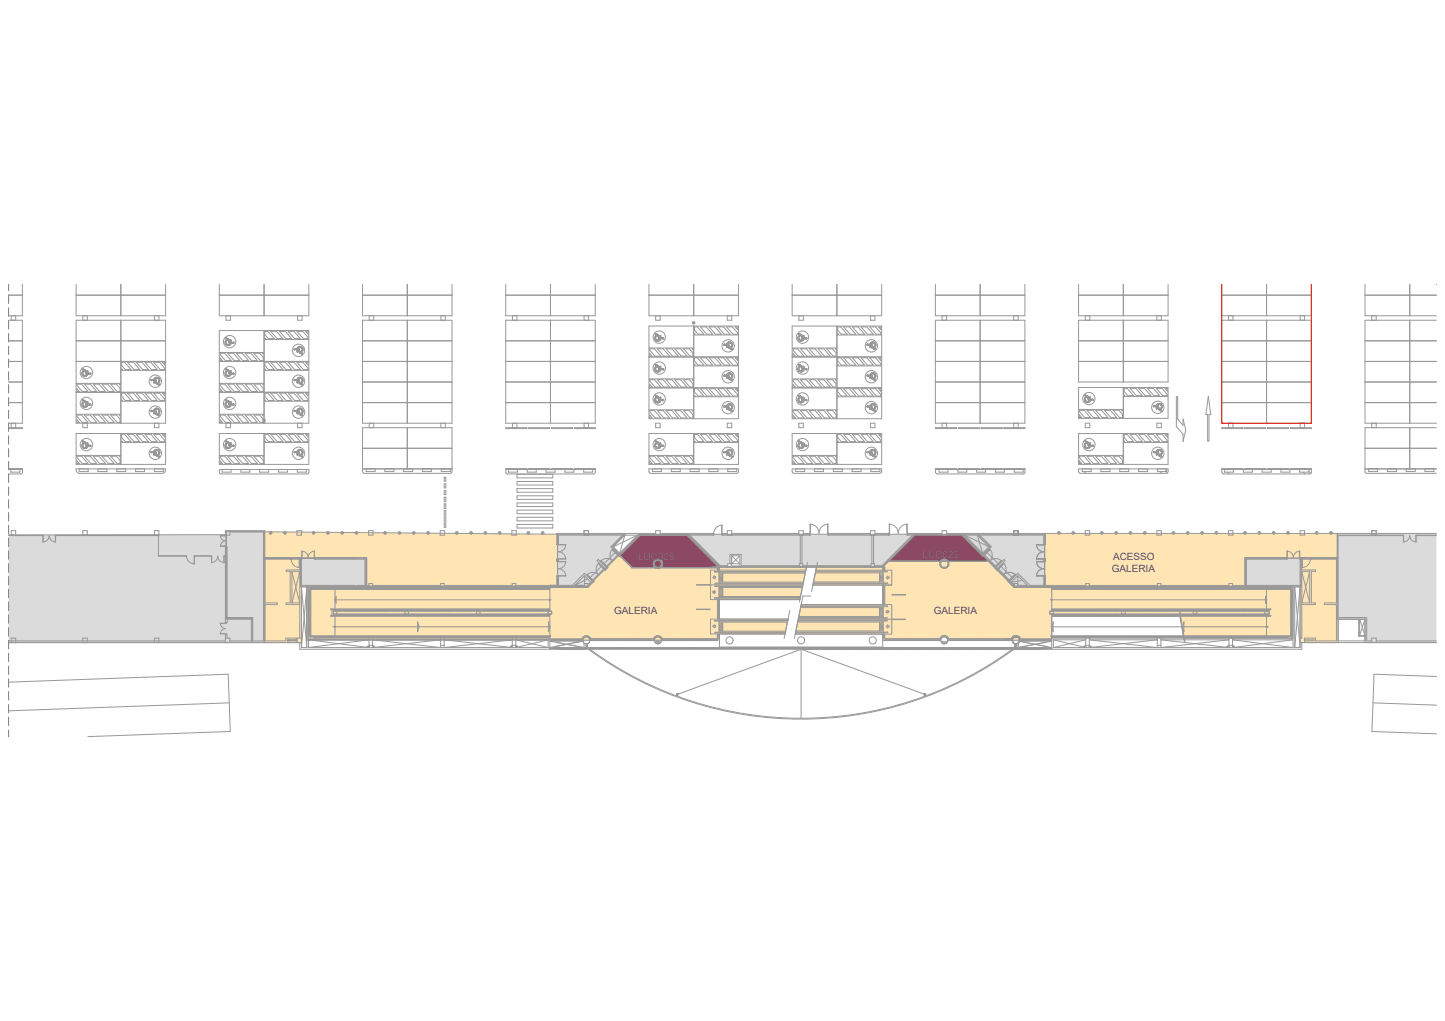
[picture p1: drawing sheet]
<svg xmlns="http://www.w3.org/2000/svg" width="841mm" height="594mm" viewBox="0 0 841 594" stroke-linecap="round" stroke-linejoin="round" font-family="sans-serif">
<defs><g id="words">
<g font-size="5.8" fill="#545454">
<text x="371" y="326">LUC028</text>
<text x="537" y="325">LUC022</text>
<text x="648" y="326">ACESSO</text>
<text x="647" y="333">GALERIA</text>
<text x="357" y="357">GALERIA</text>
<text x="543" y="357">GALERIA</text>
</g>
</g></defs>
<!-- layer: 0 -->
<g fill="#8c4963">
<path d="M360 323l12-12h28l19 19h-51z" fill-rule="evenodd"/>
<path d="M532 311l-15 16h31l2-1 1 1h25l-16-16h-9h-3z" fill-rule="evenodd"/>
</g>
<g fill="#ffe5b3">
<path d="M154 309l171 2v30h-112v-16h-59z" fill-rule="evenodd"/>
<path d="M179 341h163l18-18 8 7h101l-3 19h-47v11h40l-2 9h-38v3h-240z" fill-rule="evenodd"/>
<path d="M608 310h170v15h-53v16h-117z" fill-rule="evenodd"/>
<path d="M475 330h39l3-3h59l14 14h163v30h-64l-2-12h-75v14h-60a2.6 2.6 0 0 0-3-3 2.6 2.6 0 0 0-2 3h-33v-4h-51l3-17h48v-12h-41z" fill-rule="evenodd"/>
<path d="M154 325h21v49h-21z" fill-rule="evenodd"/>
<path d="M757 325h21l1 49h-22z" fill-rule="evenodd"/>
</g>
<!-- layer: LAYOUT_REA DE DEPSITOS -->
<g fill="#dbdbdb">
<path d="M5 311v63h142v-14h-15v-49zM778 310v50h16v14h42v-64z" fill-rule="evenodd"/>
<path d="M725 325h32v16h-32zM560 311h48v30h-18zM466 311h66l-18 19h-48zM400 311h66v19h-35v-7h-6v5h-1v2h-5zM325 311h39l-8 7 5 5-19 18h-17zM132 309h22v65h-7v-14h-15zM175 325v16h38v-17z" fill-rule="evenodd"/>
</g>
<!-- layer: KP-ARQ-VST 1 -->
<g fill="none" stroke="#989898" stroke-width=".58">
<path d="M5 172h8M13 165v19h-8M44 165v19h52v-19M44 172h52M70 165v19M128 165v19h52v-19M128 172h52M154 165v19M211 165v19h52v-19M211 172h52M237 165v19M294 165v19h52v-19"/>
<path d="M294 172h52M320 165v19M378 165v19h52v-19M378 172h52M404 165v19M461 165v19h52v-19M461 172h52M487 165v19M544 165v19h52v-19M544 172h52M570 165v19M628 165v19h52v-19"/>
<path d="M628 172h52M654 165v19M711 165v19h52v-19M711 172h52M737 165v19M794 165v19h42M794 172h42M820 165v19M5 198h8M5 186h8v60h-8M7 184v2M9 184v2"/>
<path d="M44 198h52M44 186h52v60h-52zM48 184v2M51 184v2M70 186v60M90 184v2M92 184v2M128 192h52v54h-52zM131 197h.1M132 197h.1M132 199l-1 1M132 184v2h2v-2"/>
<path d="M132 200h-1h1M132 199h-1M132 197h-1l2 1M132 197h1M132 200h-1M132 197h-1M132 198a1.8 1.8 0 0 0 0 3 1.8 1.8 0 0 0 2-1M132 198h.1M132 198h-1M132 198l-1 1M132 198a1.3 1.3 0 0 0 0 2 1.3 1.3 0 0 0 2 0M133 197h-1"/>
<path d="M133 197l-1 1M133 198l1 2M133 197v1M133 199h1h-1M133 198h.1M133 198l1 1v-1h1M133 198v1M134 198l-1 1M134 198h.1M134 200l1-1v1M135 198v1v1h-1M135 198l-1 1"/>
<path d="M135 198l-2 2 2-1M135 199l-1 1M135 199h.1M136 200v-1v1M136 199h.1M136 199h-1M136 199v1M154 198h26M154 192v54M154 193h2l4 4h-4l-2-2zM154 197h1zM158 193h3l4 4h-4z"/>
<path d="M163 193h3l4 4h-4zM168 193h3l4 4h-4zM173 193h3l3 3v1h-2zM173 184v2h3v-2M178 193h1v1zM211 198h52M211 186h52v60h-52zM215 184v2M218 184v2M237 186v60M257 184v2M259 184v2"/>
<path d="M294 198h52M294 186h52v60h-52zM298 184v2M301 184v2M320 186v60M340 184v2M343 184v2M378 190h52v54h-52zM381 197h1h-1M381 196l1-1-1 1M381 194h.1M381 194l2 1"/>
<path d="M382 194h-1M382 184v2h2v-2M382 197l-1 1M382 196l-1 1M382 194l1 1M382 198h.1M382 194v1M382 194v1v-1M382 195l-1 2M382 195h.1M382 195a1.4 1.4 0 0 0-1 1 1.4 1.4 0 0 0 1 2 1.8 1.8 0 0 0 2 0M382 195a1.3 1.3 0 0 0 0 2 1.3 1.3 0 0 0 2 1"/>
<path d="M383 194l-1 1M383 198h-1M383 195h-1h1M383 195v2M383 195h.1M383 195v1M383 195l1 2v-2h1M383 197h1M383 195v1v-1M384 196h-1M384 196l-1 1M384 198h-1"/>
<path d="M384 198h.1M384 195v1M385 195l-1 1M385 195v1v1M385 196l-2 1M385 196l-1 1M385 197h-1M385 197h.1M386 197h.1M386 196v1M386 196l-1 1M404 188h.1"/>
<path d="M404 195h26M404 190v54M404 190h2l4 4h-4l-2-2zM404 194h1zM408 190h3l4 4h-4zM413 190h3l4 4h-4zM418 190h3l4 4h-3zM423 190h3l3 4h-2zM423 200a1.8 1.8 0 0 1 3-1 1.8 1.8 0 0 1 0 3M423 200h1M423 184v2h3v-2M424 199l-1 1"/>
<path d="M424 200a1.3 1.3 0 0 1 2 0 1.3 1.3 0 0 1-1 2M424 199v1M425 199l-1 1M425 199v1v-1M426 199l-1 1M426 199l-1 1 1-1M426 200h.1M428 190h1v2zM461 190h52v54h-52zM465 194h.1M465 194l1 1M465 197h-1"/>
<path d="M465 197h.1M465 184v2h3v-2M465 197v1M465 196l-1 1M465 194l2 1M465 197v1v-1M465 195a1.8 1.8 0 0 0 0 3 1.8 1.8 0 0 0 3 0M465 195h1M465 195v1M465 198h.1M465 194v1M465 195l-1 1"/>
<path d="M466 195l-2 2M466 198h-1M466 194l-1 1M466 195h.1M466 195a1.3 1.3 0 0 0-1 2 1.3 1.3 0 0 0 2 1h1M466 194l-1 1 1-1M466 195l1 2h2h-1M466 198h.1M466 196h1M467 198h-1M467 195h-1M467 195v1"/>
<path d="M467 195l-1 1M467 196v1M467 196l1-1v1M468 198h-1M468 196h-1l1-1-1 1M468 196l-1 1 1-1M468 196l-1 1M468 196v1M468 197h1h-1M468 197h-1M468 197h.1M469 197h.1"/>
<path d="M469 196v1M470 197h-1M487 190v54M487 195h26M488 190h1l4 4h-3l-2-2zM488 194h.1M491 190h3l4 4h-3zM496 190h3l4 4h-3zM501 190h4l3 4h-3zM506 190h4l3 4h-3zM507 184v2h2v-2M507 199a1.8 1.8 0 0 1 2 1 1.8 1.8 0 0 1 0 2h-1a1.3 1.3 0 0 0 1-2 1.3 1.3 0 0 0-2 0h-1z"/>
<path d="M507 199l-1 1M508 199l-1 1M508 199v1M509 199l-1 1M509 199l-1 1 1-1M509 199v1M509 200h.1M510 200h-1M511 190h2v2zM544 198h52M544 186h52v60h-52zM548 184v2"/>
<path d="M551 184v2M570 186v60M590 184v2M593 184v2M628 198h52M628 186h52v36h-52zM632 184v2M634 184v2M654 186v36M673 184v2M676 184v2M711 198h52"/>
<path d="M711 186h52v60h-52zM715 184v2M718 184v2M737 186v60M757 184v2M759 184v2M794 198h42M798 184v2M801 184v2M820 186v60M836 186h-42v60h42M5 210h8"/>
<path d="M44 210h52M48 215h.1M48 215l1 1M48 217v1v-1M48 218h.1M48 217h.1M48 215h2M49 216h-1M49 218h-1M49 215h-1M49 216l-1 1M49 218l-1 1"/>
<path d="M49 216h.1M49 216a1.4 1.4 0 0 0-1 1 1.4 1.4 0 0 0 0 2 1.8 1.8 0 0 0 3-1M49 216a1.3 1.3 0 0 0-1 2 1.3 1.3 0 0 0 2 0h1M49 218v1v-1M49 215h.1M49 215v1M49 216l1 1M50 215l-1 1 1-1M50 218l-1 1M50 215v1M50 215l-1 1M50 216v1"/>
<path d="M50 217v1M50 216h.1M50 217h.1M50 217l1-1v1M50 218l-1 1 1-1M51 218l-1 1M51 216h.1M51 216l-1 2M51 217l-1 1M51 217h1M51 217v1M52 217l-1 1"/>
<path d="M52 217v1h-2M52 217l-1 1 1-1M52 217h.1M53 217l-1 1 1-1M53 217l-1 1M53 217v1M70 215h26M71 215h.1M71 211h2l3 4h-3l-2-2zM74 211h4l3 4h-3zM79 211h4l3 4h-3zM84 211h4l3 4h-3z"/>
<path d="M89 211h4l3 3v1h-3zM90 220h.1M91 220h-1M91 219l-1 1M91 219v1M92 220h-1M92 220h.1M95 211h1v1zM128 210h52M128 205h26M128 206h3l4 4h-4l-3-4zM128 208l1 2h-1z"/>
<path d="M131 217l1-1-1 1M131 215h.1M131 215l2 1M132 200v1M132 217l-1 1M132 215h-1M132 215h.1M132 218h-1M132 216h-1M132 215h1M132 218h.1M132 218v1"/>
<path d="M132 218v1v-1M132 216l-1 1M132 216a1.3 1.3 0 0 0 0 2 1.3 1.3 0 0 0 2 0M132 216a1.4 1.4 0 0 0-1 1 1.4 1.4 0 0 0 1 2 1.8 1.8 0 0 0 2-1M133 206h3l4 4h-4zM133 200l-1 1M133 201l1-1-1 1M133 215h-1M133 215l-1 1 1-1M133 216l1 2M133 215v1M133 216h.1"/>
<path d="M133 216l1 1M133 218l-1 1M133 216v1M134 216l-1 1M134 218h1M134 217h-1h1M134 217l-1 1M134 218l-1 1M134 216h1M134 216v1M134 200l-1 1M134 216h.1"/>
<path d="M134 200v1M135 216v1M135 216l-1 1M135 216l-2 2M135 217l-1 1M135 217h.1M135 217v1M136 217l-1 1M136 217v1M138 206h3l4 4h-4zM143 206h3l4 4h-4zM148 206h3l2 2v2h-2z"/>
<path d="M153 206h.1M154 215h26M154 215h1zM154 211h2l4 4h-4l-2-2zM158 211h3l4 4h-4zM163 211h3l4 4h-4zM168 211h3l4 4h-4zM172 203h-1M172 203h.1M172 203v1M172 203h1v2M173 203h-1h1"/>
<path d="M173 211h3l3 3v1h-2zM173 205l1-2v2M173 202a1.8 1.8 0 0 1 3 0 1.8 1.8 0 0 1 0 3M173 202h1a1.3 1.3 0 0 1 2 1 1.3 1.3 0 0 1-1 2h1M173 203h-1M173 220a1.8 1.8 0 0 1 3 0 1.8 1.8 0 0 1 0 3h-1a1.3 1.3 0 0 0 1-2 1.3 1.3 0 0 0-2-1h-1zM173 203h.1M173 204v1M174 202h-1M174 203l-1 1M174 203h.1M174 203h-2"/>
<path d="M174 220h-1M174 203l1 2M174 205h.1M174 203v1v-1M174 204h.1M174 205l2 1M174 204v1M175 204l-1 1M175 219l-2 1h1M175 205h-1M175 205l1 1M175 202h-1"/>
<path d="M175 220h-1M175 205h.1M175 202h.1M175 220h.1M175 205v1M176 205l-1 1M176 202h-1M176 202h-1h1M176 203v-1v1M176 206h.1M176 202v1M176 204v1"/>
<path d="M176 203h.1M176 204l-1 1M176 203v1M176 203l-1 2M178 211h1v1zM211 210h52M294 210h52M378 208h52M378 202h26M378 206l2 1h-2zM378 203h3l4 4h-4l-3-3zM381 212h.1"/>
<path d="M381 212l2 1M382 215h-1M382 215h-1h1M382 214l-1 1M382 216h.1M382 213h.1M382 212h-1M382 212l1 1M382 215l-1 1M382 215v1M382 213l-1 1M382 212v1"/>
<path d="M382 213l-1 2M382 213a1.4 1.4 0 0 0-1 1 1.4 1.4 0 0 0 1 2 1.8 1.8 0 0 0 2 0M382 213a1.3 1.3 0 0 0 0 2 1.3 1.3 0 0 0 2 1M383 203h3l4 4h-4zM383 212l-1 1M383 213h.1M383 216h-1M383 213h-1M383 213l1 2M383 213l1 1M383 213v1M383 216h.1"/>
<path d="M384 214h-1M384 214l-1 1 1-1M384 216h-1M384 213h1v1M384 213v1M384 215h1M384 213h.1M385 213l-1 1M385 214v1h-1M385 214h-1M385 214l-2 1 1-1M385 214l-1 1"/>
<path d="M385 215h.1M386 214l-1 1M386 215h.1M388 203h3l4 4h-4zM393 203h3l4 4h-4zM398 203h3l2 2v2h-1zM403 203h.1M404 213h26M404 208h2l4 4h-4l-2-2zM404 212h1zM408 208h3l4 4h-4zM413 208h3l4 4h-4z"/>
<path d="M418 208h3l4 4h-3zM422 200l-1 1M422 218l-1 1M422 218l-1 1 1-1M422 201h.1M422 219h.1M422 218v1M422 218h2M422 219h1v1M423 200l-1 1M423 218l-1 1M423 208h3l3 4h-2z"/>
<path d="M423 220h.1M423 202l1-1v1M423 218a1.8 1.8 0 0 1 3-1 1.8 1.8 0 0 1 0 3h-1M423 218h1a1.3 1.3 0 0 1 2 0 1.3 1.3 0 0 1-1 2M423 200v1v-1M423 218v1M423 219v1M423 202h.1M423 201v1M424 218l-1 1M424 219l-1 1M424 219v1"/>
<path d="M424 200l-1 1M424 218h.1M424 200l1 2M424 200h-2l1 1v1M424 220v-1v1M424 217l-1 1M424 200l-1 2M424 218v1M424 218l1 2M424 202v1M424 201h.1M424 219h.1"/>
<path d="M424 201v1M424 203h2M424 202h.1M425 220h-1M425 217l-1 1M425 202h-1M425 202l-1 1M425 202l1 1M425 218l1-1-1 1M425 202v1M425 202h1M425 202h.1"/>
<path d="M425 217h.1M426 203h-1M426 203h-1h1M426 203h.1M426 217l-1 1M426 217v1M426 220h.1M426 218h.1M426 201v1M426 200v1M426 218v1M426 219l-1 1"/>
<path d="M426 201l-1 1M426 201h.1M428 208h1v2zM461 208h52M461 202h26M462 203h2l4 4h-3l-3-3zM462 206l1 1h-1zM465 215v1M465 212h.1M465 212l1 1M465 215h.1M465 214l-1 1"/>
<path d="M465 213h.1M465 212l2 1M465 216h1h-1M465 213l1-1-1 1M465 213l-1 1M465 216h.1M466 212l-1 1M466 213l-2 2 1-1M466 213h.1M466 213a1.4 1.4 0 0 0-2 1 1.4 1.4 0 0 0 1 2 1.8 1.8 0 0 0 3 0M466 213a1.3 1.3 0 0 0-1 2 1.3 1.3 0 0 0 2 1h1M466 203h3l4 4h-3z"/>
<path d="M466 212v1M466 216h.1M466 213l1 2M466 214l1-1-1 1M467 216h-1M467 213h.1M467 213h-1M467 213v2v-2M467 215h.1M467 214h-1M467 215h1M467 214h.1"/>
<path d="M467 214v1M467 213h1M468 216h-1M468 213h-1M468 213l-1 1M468 215h1h-1M468 214l1 1h-1M468 213v1M468 214h-1M468 214l-1 1M468 215h.1M469 215h.1"/>
<path d="M469 215h1h-1M469 214l-1 1M470 214l-1 1M471 203h3l4 4h-3zM476 203h3l4 4h-3zM481 203h4l2 2v2h-2zM486 203h1zM487 213h26M488 208h1l4 4h-3l-2-2zM488 212h.1M491 208h3l4 4h-3zM496 208h3l4 4h-3z"/>
<path d="M501 208h4l3 4h-3zM505 218h.1M505 218v1M505 200v1M505 219h.1M505 201h.1M506 218v1M506 200v1M506 219v1M506 218h1M506 201h.1M506 200h1"/>
<path d="M506 218l-1 1M506 200l-1 1M506 208h4l3 4h-3zM506 220h1M506 202h1M506 201v1M506 202l1-1-1 1M506 218a1.8 1.8 0 0 1 3-1 1.8 1.8 0 0 1 0 3M506 218h1a1.3 1.3 0 0 1 2 0 1.3 1.3 0 0 1-1 2h1M507 218l-1 1M507 200l-1 1M507 220h-1h1"/>
<path d="M507 219l-1 1M507 202h-1h1M507 201v1M507 201l1 1M507 219v1M507 219l1 2M507 219h1l-1 1M507 218h.1M507 200h.1M507 217l-1 1M507 218v1M507 200v1"/>
<path d="M507 200l1 2M507 218l1 2M508 202v1M508 201h-1M508 219h-1M508 203h1M508 201l-1 1M508 219l-1 1M508 217l-1 1M508 220h-1M508 202h-1M508 217h1h-1"/>
<path d="M508 202h.1M508 220v1M508 202l2 1h-1M509 202h.1M509 202l-1 1M509 203h.1M509 203h-1h1M509 218v-1v1M509 217l-1 1M509 217v1M509 200h1l-1 1M509 220h.1"/>
<path d="M509 218h1M510 203h.1M510 218h-1M510 219l-1 1M510 218l-1 1M510 201l-1 1M510 200l-1 1M510 201h-1M511 208h2v2zM544 210h52M628 210h52M711 210h52"/>
<path d="M794 210h42M5 222h8M5 234h8M44 228h52M44 223h26M45 226l1 2h-1zM45 224h2l4 4h-3l-3-4zM48 236h.1M48 233h.1M48 233l1 1M48 235v1M48 235h.1"/>
<path d="M48 234h.1M48 233h2M48 237l1-1v1M48 233h1M49 233h-1M49 236h-1M49 234l-1 1M49 236l-1 1M49 234h.1M49 234a1.4 1.4 0 0 0-1 1 1.4 1.4 0 0 0 0 2 1.8 1.8 0 0 0 3-1M49 234a1.3 1.3 0 0 0-1 2 1.3 1.3 0 0 0 2 0h1M49 234l1-1-1 1"/>
<path d="M49 224h4l3 4h-3zM49 233h.1M49 236v1M49 234l1 1M50 234h.1M50 236l-1 1M50 233h.1M50 233l-1 1M50 233v1M50 233v2M50 235v1M50 234v1v-1"/>
<path d="M50 235h.1M50 235h1M51 235h.1M51 236l-2 1M51 234h.1M51 234v1M51 236l-1 1M51 234l-1 2M51 235l-1 1M51 235h1M51 235v1M52 235l-1 1"/>
<path d="M52 235v1h-2M52 235h.1M52 236l1-1-1 1M53 235l-1 1M54 224h4l3 4h-3zM59 224h4l3 4h-3zM64 224h4l2 2v2h-2zM69 224h1zM70 233h26M71 233h.1M71 229h2l3 4h-3l-2-2zM74 229h4l3 4h-3z"/>
<path d="M79 229h4l3 4h-3zM84 229h4l3 4h-3zM88 221h.1M88 239h.1M89 239h-1h1M89 221h-1M89 239h-1M89 239h.1M89 221h.1M89 239h2M89 221l1 2M89 221h1"/>
<path d="M89 239h1v2M89 239h1h-1M89 221l-1 1M89 229h4l3 3v1h-3zM90 223h.1M90 240l1-1-1 1M90 221h-1M90 238a1.8 1.8 0 0 1 2 0 1.8 1.8 0 0 1 0 3M90 220a1.8 1.8 0 0 1 2 0 1.8 1.8 0 0 1 0 3M90 220a1.3 1.3 0 0 1 2 1 1.3 1.3 0 0 1 0 2M90 238h.1M90 240v1"/>
<path d="M90 240h.1M90 222v1M90 222h.1M90 221v2M90 221v1M90 239v1M90 240l1 1M90 222l1 1M90 238a1.3 1.3 0 0 1 2 1 1.3 1.3 0 0 1 0 1M90 221h1M91 238h-1M91 221l-1 1"/>
<path d="M91 223v-1v1M91 239l-1 1M91 221h-1M91 239v2M91 221v2M91 223h.1M91 221l-1 1h1M91 223l1 1M91 240h.1M91 222h.1M91 222v1M91 237l-1 1"/>
<path d="M91 220h1M91 223h2M92 237l-1 1M92 223h-1M92 223h.1M92 238h-1M92 223v1v-1M92 238h.1M92 223v1M93 238h-1M93 220h-1M93 223l-1 1"/>
<path d="M93 223h-1M93 220l-1 1M93 238l-1 1M93 224h.1M93 224h-1M93 239h-1M93 221h-1M93 221h.1M93 239h.1M93 222l-1 1M93 221l-1 1M93 240l-1 1"/>
<path d="M93 239l-1 1M93 221l-1 2M95 229h1v1zM128 228h52M128 223h26M128 224h3l4 4h-4l-3-4zM128 226l1 2h-1zM131 233h.1M131 233l2 1M132 236v1M132 235l-1 1M132 233h-1"/>
<path d="M132 236h-1M132 235h-1M132 233h1M132 234h-1M132 234l-1 1M132 233h1h-1M132 233h.1M132 234h.1M132 234a1.3 1.3 0 0 0 0 2 1.3 1.3 0 0 0 2 0M132 234a1.4 1.4 0 0 0-1 1 1.4 1.4 0 0 0 1 2 1.8 1.8 0 0 0 2-1M133 224h3l4 4h-4zM133 236l-1 1"/>
<path d="M133 237l1-1-1 1M133 234h.1M133 234v1M133 233l-1 1M133 233v1M133 233h.1M133 233l1 2v-1h1M133 235l1 1M134 234l-1 1M134 235h-1M134 236l1-1v1M134 236l-1 1"/>
<path d="M134 236v1M134 234h.1M135 234v1v1h-1M135 234l-1 1M135 234l-2 2 2-1M135 235l-1 1M135 235h.1M136 235h.1M136 235h-1M136 235v1M138 224h3l4 4h-4zM143 224h3l4 4h-4z"/>
<path d="M148 224h3l2 2v2h-2zM153 224h.1M154 233h26M154 233h1zM154 229h2l4 4h-4l-2-2zM158 229h3l4 4h-4zM163 229h3l4 4h-4zM168 229h3l4 4h-4zM172 239h-1M172 221h-1M172 239h.1M172 221h.1"/>
<path d="M172 221h1h-1M172 221h1v2M172 239h1v2M172 221h2M172 221v1M173 239h-1M173 229h3l3 3v1h-2zM173 223h.1M173 238a1.8 1.8 0 0 1 3 0 1.8 1.8 0 0 1 0 3M173 238h1a1.3 1.3 0 0 1 2 1 1.3 1.3 0 0 1-1 1l1 1M173 221h-1M173 239h.1"/>
<path d="M173 240v1M173 240h.1M173 222v1M173 222h.1M174 239l-1 1M174 221l-1 1M174 240l-1 1M174 222l-1 1M174 240v1M174 222v1M174 238h-1M174 239l1 2"/>
<path d="M174 239h-2M174 221h.1M174 221v1M174 221l1 2M174 223h.1M174 239v1M174 223l2 1M174 222h.1M174 238l1-1-1 1M174 237l-1 1M175 223h-1M175 223h1"/>
<path d="M175 220h1h-1M175 223h.1M175 238h1h-1M175 238h-1M175 238h.1M175 223v1M176 223l-1 1M176 238v1M176 238h-1M176 223h.1M176 223v1M176 220h-1"/>
<path d="M176 224h.1M176 220v1M176 221h.1M176 239h.1M176 240l-1 1M176 222l-1 1M176 221v1M176 239v1M176 221l-1 2M176 239l-1 2M178 229h1v1zM211 222h52"/>
<path d="M211 234h52M294 222h52M294 234h52M378 238h26M378 226h52M378 220h26M378 239h3l4 4h-4l-3-3zM378 224l2 1h-2zM378 221h3l4 4h-4l-3-3zM381 232l1-1-1 1M381 230h.1M381 234l1-1-1 1"/>
<path d="M381 230l2 1M382 232l-1 1M382 233h-1M382 230h-1M382 230l1 1M382 234h.1M382 230h.1M382 230v1v-1M382 231l-1 1M382 231h.1M382 231a1.4 1.4 0 0 0-1 1 1.4 1.4 0 0 0 1 2 1.8 1.8 0 0 0 2-1M382 231a1.3 1.3 0 0 0 0 2 1.3 1.3 0 0 0 2 0"/>
<path d="M383 239h3l4 4h-4zM383 221h3l4 4h-4zM383 230l-1 1M383 234h-1M383 231v2M383 231h-1M383 231h.1M383 231l1 1M383 233h1M383 231v1v-1M384 232h-1M384 232h-1h1"/>
<path d="M384 232l-1 1M384 233l-1 1M384 232h.1M384 233v1M384 231v1M385 231l-1 1M385 231h-1v1M385 232l-2 1M385 232l-1 1M385 231v1v1M385 233h-1M385 233h.1"/>
<path d="M386 232v1M386 232l-1 1M386 233h.1M388 239h3l4 4h-4zM388 221h3l4 4h-4zM393 239h3l4 4h-4zM393 221h3l4 4h-4zM398 239h3l2 2v2h-1zM398 221h3l2 2v2h-1zM403 239h.1M403 221h.1M404 231h26"/>
<path d="M404 226h2l4 4h-4l-2-2zM404 230h1zM408 226h3l4 4h-4zM413 226h3l4 4h-4zM418 226h3l4 4h-3zM422 236h-1M422 236l-1 1M422 236l-1 1 1-1M422 237h.1M422 236h.1M422 237h1v1M423 236l-1 1"/>
<path d="M423 226h3l3 4h-2zM423 237l1-1-1 2M423 236a1.8 1.8 0 0 1 3-1 1.8 1.8 0 0 1 0 3M423 236h1M423 236v1M423 238h.1M423 237v1M424 236l-1 1M424 237l-1 1M424 237v1M424 235l-1 1M424 236a1.3 1.3 0 0 1 2 0 1.3 1.3 0 0 1-1 2"/>
<path d="M424 238v-1v1M424 236h-2v1M424 236l1 2M424 238l2 1M424 220v1M424 236v1M424 237h.1M424 221h2M424 238h.1M425 238h-1M425 238h.1M425 220l1 1"/>
<path d="M425 220l-1 1M425 238l1 1M425 235l-1 1M425 238l-1 1M425 235h-1M425 238v1M425 221h1h-1M425 220v1M425 238h1M425 235h.1M426 239h-1M426 235l-1 1 1-1"/>
<path d="M426 236h.1M426 221h-1M426 235l-1 1M426 239h.1M426 221h.1M426 237v1M426 236v1M426 237l-1 1M428 226h1v2zM461 238h26M461 226h52M461 220h26"/>
<path d="M462 239h2l4 4h-3l-3-3zM462 221h2l4 4h-3l-3-3zM462 224l1 1h-1zM465 230h.1M465 230l1 1M465 232l-1 1M465 233h.1M465 230l2 1M465 233v1M465 231v1M465 234h.1M465 231l-1 1"/>
<path d="M466 231l-2 1M466 234h-1M466 230l-1 1M466 231h.1M466 231a1.4 1.4 0 0 0-2 1 1.4 1.4 0 0 0 1 2 1.8 1.8 0 0 0 3-1M466 231a1.3 1.3 0 0 0-1 2 1.3 1.3 0 0 0 2 0h1M466 230l-1 1 1-1M466 239h3l4 4h-3zM466 221h3l4 4h-3zM466 231l1 2M466 234h.1M467 234h-1"/>
<path d="M467 231h-1M467 231h.1M467 231h-1h1M467 231v1M467 231l-1 1M467 232h-1M467 232h.1M467 232v1M467 233l-1 1M468 233l-1 1M468 231l-1 1M468 231h-1v1"/>
<path d="M468 232l1 1h-2M468 232l-1 1 1-1M468 232l-1 1M468 231v1M468 233h1h-1M468 232v1M469 233h.1M469 232v1M470 232l-1 1M470 233h-1M471 239h3l4 4h-3zM471 221h3l4 4h-3z"/>
<path d="M476 239h3l4 4h-3zM476 221h3l4 4h-3zM481 239h4l2 2v2h-2zM481 221h4l2 2v2h-2zM486 239h1zM486 221h1zM487 231h26M488 226h1l4 4h-3l-2-2zM488 230h.1M491 226h3l4 4h-3zM496 226h3l4 4h-3zM501 226h4l3 4h-3z"/>
<path d="M505 236v1M505 236h.1M506 236v1M506 237h.1M506 236h1M506 236l-1 1M506 226h4l3 4h-3zM506 237v1M507 236l-1 1M507 235a1.8 1.8 0 0 1 2 1 1.8 1.8 0 0 1 0 2h-1a1.3 1.3 0 0 0 1-2 1.3 1.3 0 0 0-2 0h-1zM507 238h-1h1M507 237l-1 1"/>
<path d="M507 237v1h-1M507 237l1 1M507 235l-1 1M507 236h.1M507 236v1M507 236l1 2M508 238l1 1M508 236l-1 1M508 237h-1h1M508 235l-1 1M508 221h1M508 237l-1 1"/>
<path d="M508 238h-1M508 238h.1M508 238l2 1h-1M508 220h.1M508 221l1-1-1 1M508 220l1 1M508 238v1v-1M508 235h.1M509 238h.1M509 238l-1 1M509 239h.1M509 235h-1"/>
<path d="M509 236v-1v1M509 238l-1 1h1M509 221h-1M509 235l-1 1M509 221h.1M509 236h1l-1 1M509 236h.1M510 236h-1M510 239h.1M510 221h.1M510 239h-1M510 221h-1"/>
<path d="M510 237l-1 1M510 236l-1 1M510 237h-1M511 226h2v2zM513 226v6M544 222h52M544 234h52M628 225h52v18h-52zM628 238h26M628 239h3l4 4h-4l-3-4zM631 230h.1M631 230l2 1v2"/>
<path d="M632 232l-1 1M632 233h-1M632 231h.1M632 230h-1M632 230l1 1M632 233v1M632 231l-1 1M632 234h1h-1M632 231l1-1-1 1M632 230h.1M632 231a1.4 1.4 0 0 0-1 1 1.4 1.4 0 0 0 1 2 1.8 1.8 0 0 0 3-1h-1M632 231a1.3 1.3 0 0 0 0 2 1.3 1.3 0 0 0 2 0"/>
<path d="M633 239h3l4 4h-4zM633 230l-1 1M633 234h-1M633 230v1M633 231h.1M633 231l1 1M633 233h1M633 233v1M633 231v1M634 231l-1 1M634 233h1M634 232h-1"/>
<path d="M634 232h.1M634 232l-1 1M634 233l-1 1M634 231h1v1M634 231v1M634 231h1l-1 1M634 231h.1M635 231l-1 1M635 232l-2 1M635 232l-1 1M635 232h.1M635 232v1"/>
<path d="M635 233h.1M636 232h.1M636 232v1M636 233h.1M638 239h3l4 4h-4zM643 239h3l4 4h-3zM648 239h3l2 2v2h-1zM653 239h.1M654 225v18M654 231h26M654 226h2l4 4h-4l-2-2zM654 230h1z"/>
<path d="M658 226h3l4 4h-4zM663 226h3l4 4h-4zM668 226h3l4 4h-3zM672 236h-1M672 236l-1 1M672 236h.1M672 236h2M672 236v1M672 237h1v1M673 237v-1v1M673 236h-1M673 226h3l3 3v1h-2z"/>
<path d="M673 238h1M673 236l-1 1M673 236h1a1.3 1.3 0 0 1 2 0 1.3 1.3 0 0 1-1 2M673 236a1.8 1.8 0 0 1 3-1 1.8 1.8 0 0 1 0 3h-1M674 237v1M674 238h-1M674 237l-1 1M674 237h.1M674 235l-1 1M674 236l-1 1M674 236v1M674 236l1 2"/>
<path d="M674 238h.1M674 238l2 1M675 237l-1 1M675 238h-1M675 238l1 1M675 235l-1 1M675 235h.1M675 235h-1M675 239l1-1-1 1M675 238v1M676 235h-1M676 239h.1"/>
<path d="M676 239h-1M676 235v1M676 238h.1M676 236h.1M676 237v1M676 236v1M676 237l-1 1M676 236l-1 2M678 226h1v2zM685 231h.1M685 231v13l4 3v-3l1 6-1 7v-4l-4-5zM711 222h52"/>
<path d="M711 234h52M794 222h42M794 234h42M5 249h8h-8M7 246v3M9 246v3M44 252h52v18h-52zM44 241h26M45 244l1 2h-1zM45 241h2l4 5h-3l-3-4zM48 257h.1M48 259v1"/>
<path d="M48 256v1M48 246v3h3v-3M48 259h.1M48 257l1 1M48 257h2M49 258h-1M49 258l-1 1M49 257h-1M49 257h-1h1M49 258h.1M49 258a1.4 1.4 0 0 0-1 1 1.4 1.4 0 0 0 0 2 1.8 1.8 0 0 0 3-1M49 258a1.3 1.3 0 0 0-1 2 1.3 1.3 0 0 0 2 0h1"/>
<path d="M49 241h4l3 5h-3zM49 257h.1M49 257h1M49 258l1 1M50 257l-1 1M50 257h.1M50 257v1M50 257v2M50 259v1M50 258h.1M50 258v1M50 259h.1"/>
<path d="M50 259h1M51 259h.1M51 258h.1M51 258v1M51 258v1h1l-2 1M51 259l-1 1M51 258l-1 2M51 259v1M52 259l-1 1M52 259h.1M53 259h-1M53 259l-1 1 1-1"/>
<path d="M53 259v1M54 241h4l3 5h-3zM59 241h4l3 5h-3zM64 241h4l2 3v2h-2zM69 241l1 1zM70 252v18M70 257h26M71 253h2l3 4h-3l-2-2zM71 257h.1M74 253h4l3 4h-3zM79 253h4l3 4h-3zM84 253h4l3 4h-3z"/>
<path d="M89 253h4l3 3v1h-3zM90 241v-1v1M90 246v3h2v-3M91 241l1 1M91 240v1M91 241h.1M91 241h1h-1M91 241h1M91 241h2M92 240v1M92 241v1M93 241h-1"/>
<path d="M93 241l-1 1M93 242h-1M93 242h.1M95 253h1v1zM128 252h52v18h-52zM128 241h26M128 241h3l4 5h-4l-3-4zM128 244l1 2h-1zM131 260l1-1-1 1M131 257h.1M131 257l2 1M132 259l-1 1"/>
<path d="M132 246v3h2v-3M132 259h-1M132 257h-1M132 257h1M132 260h-1M132 258a1.8 1.8 0 0 0 0 2 1.8 1.8 0 0 0 2 0M132 258h.1M132 258h-1M132 258l-1 1M132 257h.1M132 258a1.3 1.3 0 0 0 0 2 1.3 1.3 0 0 0 2 0M133 241h3l4 5h-4z"/>
<path d="M133 257h-1M133 258h.1M133 258v1M133 257l-1 1M133 257v1M133 257h.1M133 257l1 2M133 259l2 1M133 258v1l1-1M134 258l-1 1M134 259h-1M134 259v-1l1 1"/>
<path d="M134 258h.1M135 259l-1 1M135 258l-2 2 2-1M135 258l-1 1M135 259h.1M135 259v1M136 259h.1M136 259h-1M136 259v1M136 259v1v-1M138 241h3l4 5h-4zM143 241h3l4 5h-4z"/>
<path d="M148 241h3l2 3v2h-2zM153 241v1zM154 257h26M154 252v18M154 253h2l4 4h-4l-2-2zM154 257h1zM158 253h3l4 4h-4zM163 253h3l4 4h-4zM168 253h3l4 4h-4zM173 253h3l3 3v1h-2zM173 246v3h3v-3M174 240h.1"/>
<path d="M174 241h.1M174 241l2 1M174 240v1l1-1M175 241h-1M175 241l1 1M175 242l1-1-1 1M175 240h.1M175 241h.1M176 241l-1 1M176 242h.1M176 240v1M178 253h1v1z"/>
<path d="M211 249h52v26h-1h-50l-1-1zM215 246v3M218 246v3M237 249v24M257 246v3M259 246v3M294 249h13h-13zM298 246v3M301 246v3M308 249h12h-12zM321 249h12h-12zM334 249h12h-12z"/>
<path d="M340 246v3M343 246v3M378 252h52v18h-52zM378 242l2 1h-2zM381 257h.1M382 259l-1 1M382 256l-1 1M382 246h2v3h-2zM382 259h-1M382 257h-1l2 1M382 257h-1M382 257h1"/>
<path d="M382 258h-1M382 258l-1 1M382 257h.1M382 258h.1M382 258a1.4 1.4 0 0 0-1 1 1.4 1.4 0 0 0 1 2 1.8 1.8 0 0 0 2-1M382 258a1.3 1.3 0 0 0 0 2 1.3 1.3 0 0 0 2 0M383 257h-1M383 257h-1h1M383 258v1M383 257v1M383 257h.1M383 257l1 2"/>
<path d="M383 259l1 1M383 258h.1M384 258l-1 1M384 258l-1 1h1M384 259h-1M384 259h.1M384 258h.1M385 258h-1M385 258h-1v1M385 258v1l-1 1M385 259l-1 1M385 258l-2 2"/>
<path d="M385 258l-1 1M385 259v1M385 259h.1M386 259h.1M386 259h-1M386 259v1v-1M386 259v1M404 257h26M404 252v18M404 253h2l4 4h-4l-2-2zM404 257h1zM408 253h3l4 4h-4z"/>
<path d="M413 253h3l4 4h-4zM418 253h3l4 4h-3zM423 253h3l3 3v1h-2zM423 246h3v3h-3zM428 253h1v1zM461 252h52v18h-52zM462 242l1 1h-1zM465 257h.1M465 257l1 1M465 259l-1 1M465 259v1M465 259h-1"/>
<path d="M465 246h3v3h-3zM465 257h2M465 260h.1M465 258a1.8 1.8 0 0 0 0 2 1.8 1.8 0 0 0 3 0M465 258h1M465 258h.1M465 258l-1 1M466 258l-2 1M466 257h-1M466 258h.1M466 258a1.3 1.3 0 0 0-1 2 1.3 1.3 0 0 0 2 0h1M466 257h.1"/>
<path d="M466 258l1 1M466 257v1M467 257l-1 1M467 257h.1M467 257v2M467 259l1 1M467 258h-1h1M467 258l-1 1M467 258v1M467 259h.1M467 259l1-1v1M468 258h-1h1"/>
<path d="M468 258h-1M468 259l-1 1M468 258l-1 2 1-1M468 258l-1 1M468 259h.1M468 259v1M469 259l-1 1M469 259h.1M470 259l-1 1M470 259l-1 1 1-1M487 257h26M487 252v18"/>
<path d="M488 253h1l4 4h-3l-2-2zM488 257h.1M491 253h3l4 4h-3zM496 253h3l4 4h-3zM501 253h4l3 4h-3zM506 253h4l3 3v1h-3zM507 246h2v3h-2zM511 253h2v1zM544 249h13h-13zM548 246v3M551 246v3M558 249h12h-12z"/>
<path d="M571 249h12h-12zM584 249h13h-13zM590 246v3M593 246v3M628 252h52v18h-52zM628 241l2 2h-2zM631 257h.1M632 258a1.3 1.3 0 0 0 0 2 1.3 1.3 0 0 0 2 0h1a1.8 1.8 0 0 1-3 1 1.8 1.8 0 0 1 0-3zM632 259l-1 1M632 256l-1 1h1M632 246h2v3h-2zM632 259h-1"/>
<path d="M632 260h-1M632 258h.1M632 257h-1l2 1v1M632 257h-1M632 257h1M632 260h.1M632 257h.1M632 258l-1 1M633 257h-1h1M633 257h-1M633 258h.1M633 257v1"/>
<path d="M633 259l1-1-1 1M633 257h.1M633 257l1 2M633 259l2 1M634 258l-1 1M634 259h-1M634 259h.1M634 258h.1M635 258h-1M635 258h-1v1M635 259v1M635 258l-1 1"/>
<path d="M635 258l-2 2M635 259l-1 1M635 258v1M635 259h.1M636 259l-1 1M636 259v1M654 252v18M654 257h26M654 253h2l4 4h-4l-2-2zM654 257h1zM658 253h3l4 4h-4zM663 253h3l4 4h-4z"/>
<path d="M668 253h3l4 4h-3zM673 253h3l3 3v1h-2zM673 246h3v3h-3zM678 253h1v1zM685 244h.1M711 249h12h-12zM715 246v3M718 246v3M724 249h13h-13zM738 249h12h-12zM751 249h12h-12zM757 246v3"/>
<path d="M759 246v3M798 246v3M801 246v3M820 249v24M836 249h-42v25l1 1h41M5 273h8v2l-1 1h-7M5 273h8M6 273v2h6v-2M44 273h52v2h-2h-48h-1zM44 265h26M45 268l1 2h-1zM45 265h2l4 5h-3l-3-4z"/>
<path d="M46 273v1h5v-1M48 260h.1M49 260h-1M49 260l-1 1 1-1M49 265h4l3 5h-3zM49 260v1M50 260l-1 1M51 260l-1 1M54 265h4l3 5h-3zM57 273v1h5v-1M59 265h4l3 5h-3zM64 265h4l2 3v2h-2z"/>
<path d="M68 273v1h5v-1M69 265l1 1zM79 273v1h5v-1M88 263h.1M89 263h-1M89 263h.1M89 263h1M90 264l1-1-1 1M90 265v-1v1M90 262a1.8 1.8 0 0 1 2 0 1.8 1.8 0 0 1 0 3M90 262h.1M90 263h-1h1"/>
<path d="M90 273v1h5v-1M90 264h.1M90 264l1 1M90 264v1M90 263v1M90 262a1.3 1.3 0 0 1 2 1 1.3 1.3 0 0 1 0 1M90 263h1M90 263h-1h1v2M91 263v2M91 265l1 1M91 263l-1 1M91 261l-1 1"/>
<path d="M91 264h.1M91 264v1M91 265h.1M91 265h2M92 265h-1M92 261l-1 1M92 264v1M92 264h.1M92 265h-1h1M92 262h-1h1M92 265v1M92 262h.1"/>
<path d="M92 265v1l1-1M92 262v1M93 265l-1 1M93 262l-1 1M93 266h.1M93 266h-1M93 264l-1 1M93 263h.1M93 263l-1 1M93 263l-1 2M128 265h26M128 273h52v2l-1 1h-50l-1-1z"/>
<path d="M128 265h3l4 5h-4l-3-4zM128 268l1 2h-1zM129 273v2h5v-2M132 261v-1v1M132 260h.1M133 265h3l4 5h-4zM133 260l-1 1M134 260l-1 1M138 265h3l4 5h-4zM140 273v2h5v-2M143 265h3l4 5h-4zM148 265h3l2 3v2h-2z"/>
<path d="M151 273v2h5v-2M153 265v1zM162 273v2h5v-2M172 263h-1M172 263h.1M172 263h2M172 263h1M173 263h-1h1M173 273v2h5v-2M173 263h-1M173 262a1.8 1.8 0 0 1 3 0 1.8 1.8 0 0 1 0 3l-1-1a1.3 1.3 0 0 0 1-1 1.3 1.3 0 0 0-2-1h-1zM173 263h.1"/>
<path d="M173 264v1v-1M173 264h.1M174 263l-1 2v-2M174 263v2M174 262h-1M174 263l-1 1M174 263h.1M174 263l1 2M174 265l2 1M174 263v1M174 261l-1 1M174 264h.1"/>
<path d="M174 264v1v-1M175 264l-1 1M175 265h1M175 261l-2 1M175 265h-1M175 261l-1 1M175 265h-1h1M175 264h.1M175 265h.1M175 262h.1M175 262h1h-1M176 265l-1 1"/>
<path d="M176 262h-1M176 264v1M176 262v1M176 265v1M176 262v1v-1M176 266h.1M176 263h.1M176 264l-1 1M176 263v1M176 263l-1 2M211 273h52M211 261h52"/>
<path d="M213 273v1h5v-1M224 273v1h5v-1M235 273v1h5v-1M246 273v1h5v-1M257 273v1h5v-1M259 278v2zM294 273h52M296 273v2h5v-2M301 276h21v2h-21zM307 273h-13v2l1 1h50l1-1v-2h-12M307 273v2h5v-2M308 273h12"/>
<path d="M318 273v2h5v-2M321 273h12M329 273v2h5v-2M340 273v2h5v-2M378 273h52v1l-1 1h-50h-1zM378 265h26M378 268l2 2h-2zM378 265h3l4 5h-4l-3-4zM380 273v1h5v-1M381 260h1h-1M382 260h.1M382 260v1v-1"/>
<path d="M383 265h3l4 5h-4zM383 260l-1 1M384 260l-1 1M384 260v1M388 265h3l4 5h-4zM391 273v1h5v-1M393 265h3l4 5h-4zM398 265h3l2 3v2h-1zM402 273v1h5v-1M403 265v1zM413 273v1h5v-1M422 263h-1"/>
<path d="M422 263h.1M423 263h-1h1M423 264l1-1-1 1M423 265v-1v1M423 262a1.8 1.8 0 0 1 3 0 1.8 1.8 0 0 1 0 3M423 262h1M423 263h.1M423 264h.1M424 273v1h5v-1M424 264l-1 1M424 264v1M424 262h-1"/>
<path d="M424 263l-1 1M424 264v-1v1M424 262a1.3 1.3 0 0 1 2 1 1.3 1.3 0 0 1-1 1M424 263h.1M424 263h-2h1v2M424 263l1 2M424 265l2 1M424 263v1M424 261l-1 1M424 264h.1M424 261v1M425 264l-1 1"/>
<path d="M425 265h.1M425 265h-1M425 265h1M425 261l-1 1M425 264l1 1M425 264h.1M425 262h.1M426 265l-1 1M426 262h-1M426 265l-1 1 1-1M426 262v1M426 265v1"/>
<path d="M426 266h.1M426 264v1M426 263h.1M426 264l-1 1M426 263v1M426 263l-1 2M461 273h52v1l-1 1h-50h-1zM461 265h26M462 268l1 2h-1zM462 265h2l4 5h-3l-3-4zM463 273v1h5v-1M466 260l-1 1"/>
<path d="M466 265h3l4 5h-3zM466 260v1v-1M467 260l-1 1M468 260l-1 1M471 265h3l4 5h-3zM474 273v1h5v-1M476 265h3l4 5h-3zM481 265h4l2 3v2h-2zM485 273v1h5v-1M486 265l1 1zM496 273v1h5v-1M505 263h.1"/>
<path d="M506 263h.1M506 263h1M506 263h-1M507 263h-1M507 262a1.8 1.8 0 0 1 2 0 1.8 1.8 0 0 1 0 3l-1-1a1.3 1.3 0 0 0 1-1 1.3 1.3 0 0 0-2-1h-1zM507 264l-1 1 1-1M507 264h-1M507 273v1h5v-1M507 263v2l-1-2M507 263l1 2M507 262h-1M507 263l-1 1"/>
<path d="M507 263h.1M508 265l1 1M508 263l-1 1M508 261l-1 1M508 264h-1M508 264l-1 1 1-1M508 264v1M508 265h1M508 265h.1M508 261v1M509 264h.1M509 265h-1"/>
<path d="M509 262h-1M509 262h.1M509 265l-1 1M509 265v1M509 264v1M509 262v1M510 262l-1 1 1-1M510 266h.1M510 266h-1M510 263h-1M510 264l-1 1M510 263l-1 1"/>
<path d="M510 263l-1 2M544 273h53M547 273v2h5v-2M557 273h-13v2l1 1h50l2-1v-2h-13M557 273v2h6v-2M558 273h12M568 273v2h6v-2M571 273h12M579 273v2h6v-2M590 273v2h5v-2M628 273h52v1l-1 1h-50h-1zM628 265h26"/>
<path d="M628 268l2 2h-2zM628 265h3l4 5h-4l-3-4zM630 273v1h5v-1M631 274l1 1M632 260v1M633 260l-1 1M633 265h3l4 5h-4zM634 261v-1l-1 1M634 260l-1 1v-1M638 265h3l4 5h-4zM641 273v1h5v-1M643 265h3l4 5h-3z"/>
<path d="M648 265h3l2 3v2h-1zM652 273v1h5v-1M653 265v1zM663 273v1h5v-1M672 263h-1M672 263h-1h1M672 263h.1M672 263h1M673 263h-1M673 263v2M673 262h1M673 262a1.8 1.8 0 0 1 3 0 1.8 1.8 0 0 1 0 3l-1-1"/>
<path d="M673 263h.1M674 263l-1 2M674 264l-1 1M674 264h-1M674 263h.1M674 273v1h5v-1M674 263v1M674 263h-1M674 264v1M674 262h-1M674 262a1.3 1.3 0 0 1 2 1 1.3 1.3 0 0 1-1 1M674 263h-2"/>
<path d="M674 264h.1M674 263l-1 1M674 263l1 2M674 265h.1M674 265l2 1M675 261l-2 1M675 264l-1 1M675 265h-1M675 265h.1M675 265h1M675 261l-1 1M675 274l1 1"/>
<path d="M675 264h.1M675 262h.1M675 262h1M676 265l-1 1 1-1M676 262h-1h1M676 265l-1 1M676 265v1M676 262v1M676 266h.1M676 264v1M676 263h.1M676 263v1"/>
<path d="M676 263l-1 2 1-1M678 274l2 1M711 273h52M713 273v2h5v-2M714 275l1 1M723 273h-12v2l1 1h50l1-1v-2h-12M724 273v2h5v-2M724 273h13M735 273v2h5v-2M738 273h12M746 273v2h5v-2M756 273v2h6v-2"/>
<path d="M759 275l1 1M762 274l1 1M794 273h42M794 261h42M797 273v1h5v-1M807 273v1h6v-1M818 273v1h6v-1M829 273v1h6v-1M259 282v2zM259 285v3zM259 289v3zM259 293v3z"/>
<path d="M259 297v3zM301 280h21v2h-21zM301 284h21v2h-21zM301 288h21v3h-21zM301 293h21v2h-21zM301 297h21v2h-21zM5 312h20v3M5 311h20v4M7 311v-2h2v2M25 311v1M25 315a4 4 0 0 0 4-3 4 4 0 0 0 3 3M32 315v-3h60v12l17-1"/>
<path d="M33 311v1M48 311v-2h3v2M90 311v-2h2v2h-60v4M128 318h4M128 312h3M128 318h3M128 312l1 1 2 2-2 1-1 2M131 312v-3h23v15M131 318v45M132 311l-4 1M134 310h19v63h-6v-14h-15v-41h-1M134 309v2h-3"/>
<path d="M153 311h1M173 309h2v2h-2zM215 309h2v2h-2zM256 309h3v2h-3zM259 305v2zM259 301v3zM298 309h2v2h-2zM301 305h21v2h-21zM301 301h21v2h-21zM324 317h1M329 317a4 4 0 0 1-4 4 4 4 0 0 1 4 4M329 317h-4v-6h37l-6 7 4 4-7 8-5-5-1 1 5 5-7 7-5-4-7 7h-8v-6"/>
<path d="M340 311v-2h3v2M357 318l4 5M357 318l4 4M363 311l-6 7M364 311h7l-10 11zM364 311l-7 7M371 311l-14 7M382 310h-58v7h5M382 309h2v2h-2zM384 310h31M400 311l19 19M415 310v1"/>
<path d="M415 310v1h-14l18 18h5M420 306a5 5 0 0 0-5 4M420 306v4h3M420 310v1M423 311v-2h3v2M426 310h39M465 311v-2h3v2M466 311v17M467 311v17M468 310h3M471 305a5 5 0 0 1 6 5 5 5 0 0 1 5-5M471 305v6h-51v-5"/>
<path d="M471 305v6M482 305v6h36v-6M482 305v6M482 310h25M507 311v-2h2v2M507 311v17M508 311v17M509 310h8M518 305a5 5 0 0 1 5 5 5 5 0 0 1 5-5M518 305l-1 6M528 305v6h3l-18 18h-4M528 305v6"/>
<path d="M528 310h20M548 311v-2h3v2M551 310h57v7h-5M560 311l12 13M561 311h8M561 311l11 11M561 311l15 7M569 311l7 7M569 311l3 11M569 311l7 7-4 5M576 318l-4 4M576 320a5 5 0 0 1 0 6 5 5 0 0 1 7 0"/>
<path d="M576 320l-3 3M576 320l-4 4M590 311v-2h3v2M603 317h4v-6h-37l7 7-4 4 7 8 4-5 1 1-4 5 7 7 4-4 7 7h8v-6M603 317a4 4 0 0 0 4 4 4 4 0 0 0-4 4M607 317h1M632 309h2v2h-2zM673 309h3v2h-3zM715 309h3v2h-3zM757 309h2v2h-2zM779 311h38v4M798 311v-2h3v2"/>
<path d="M817 311v1M817 315a4 4 0 0 0 3-3 4 4 0 0 0 4 3M817 315v-3h-38v47h16v14h3M824 311v1M836 312h-12v3M836 311h-12v4M92 323h17M108 323v1M109 323a5 5 0 0 0 4 5M113 324h10v3M113 323v5M113 323v1"/>
<path d="M123 323v1M123 327a4 4 0 0 0 4-3 4 4 0 0 0 3 3M123 327v-4h-10v5M131 323v1M131 324h-1v3M131 323h-1v4M153 323h1M169 324v1M169 324a5 5 0 0 0 5 6M170 333v18M170 333h4M170 333l4 18h-4"/>
<path d="M174 325v5M174 324v6M174 325h-20v26h7v1h-7v21h12v-2h9M174 324v8h-7v1h2v18h-2v1h7M174 333v38M174 333l-4 18M175 324v17h32M176 321a4 4 0 0 1 3 3 4 4 0 0 1 4-3M176 321l-1 4M176 321v3h-23M183 321v4h29v16M183 324h30v17"/>
<path d="M183 321h.1M183 324v1M324 325h1M324 326h1M324 335h1M329 327a4 4 0 0 1-4 4 4 4 0 0 1 4 4M329 335h-5v6h-24M329 325h-4v2h4M329 335h.1M329 325h-5v2h5M340 335l4 4-2 1M340 335l-6 6"/>
<path d="M340 335v4M340 339h2v3M340 339v3M342 334l4 5M342 334h.1M342 337l-8 4M346 338l-4 4h-162v29h63M350 326l4 4M350 326h.1M350 329l-7 7M352 331h-1M352 331h.1"/>
<path d="M352 332l-4-4a5 5 0 0 0 0 6 5 5 0 0 0-6 0M352 332h.1M353 329v1M353 330h.1M354 330l-2 2M354 330h.1M358 321l-7 7M360 323h.1M361 324l-5-4a5 5 0 0 0 0 6 5 5 0 0 0-6 0M361 323l-1 1M416 339h51M416 340h51"/>
<path d="M418 332v-3v3M418 330h.1M418 330v1M418 331h.1M419 335h2M419 339h49M419 333h50M419 332h.1M419 334h2M419 336h2M419 337h2M419 330h95"/>
<path d="M419 330v2M425 328v-5h6v7M431 323l-5 5v-5l5 5h-7v2M431 323h-5v7M431 323v6h-5M431 329h34M465 330v-2h2v2M467 329h40M469 332h-53l53 1M469 332h-55v17h52M470 327l-5 23M473 339l44 1h-44"/>
<path d="M473 339h41M475 333h39M475 332l41 1h-41M475 332h44v8h-46M476 327l-4 17M507 330v-2h2v2M512 333v6M512 335h2M512 336h2M512 338h2M512 337h2M512 334h2"/>
<path d="M514 330l19-19h27l30 31M514 330v2M514 333v6M514 340h.1M514 330h1M514 331h1M514 330v1M515 332v-2v2M515 330h-1v1h1M547 328a2.7 2.7 0 0 1 3-3 2.7 2.7 0 0 1 2 3M547 328h.1M547 328a2.6 2.6 0 0 0 3 3 2.6 2.6 0 0 0 2-3"/>
<path d="M547 327h1M548 329h-1M550 325v1M550 330v1M552 329h.1M552 327h.1M552 328h.1M572 323v1M573 323h.1M574 321l7 7M579 330h.1M580 330h.1"/>
<path d="M580 332h.1M581 331h.1M582 329l7 7M583 326l-4 4 1 2 4-4M583 326l-4 4M584 328a5 5 0 0 1 0 6M584 328l-3 3M584 328h.1M584 334a5 5 0 0 1 7 0M587 338v1M591 334h.1M591 334l-3 4"/>
<path d="M591 334l-4 4 3 4M592 339v3M592 339h-2v3M592 335l6 6h-6M592 335l-3 4 1 1M592 335v4M595 338l-6 1M603 335h5v6h24M603 325h4v2h-4M603 325h5v2h-5M603 335h.1M603 327a4 4 0 0 0 4 4 4 4 0 0 0-4 4"/>
<path d="M607 325h1M607 326h1M607 335h1M749 324v1M749 321a4 4 0 0 1 4 3 4 4 0 0 1 3-3M749 321v3h-25v17h-7M749 321v4h-24v16h32v-17M756 321l1 4M756 321v3h23M758 324v8h8v1h-3v18h3v1h-8M758 325h20v26h-7v1h7v21h-12v-2h-7v3M758 333h4"/>
<path d="M758 333v38M758 333l4 18M758 324v6M758 325v5M762 333l-4 18h4M762 333v18M763 324a5 5 0 0 1-5 6M763 324v1M175 342v35M175 342h4M175 342l4 35M179 342v35"/>
<path d="M179 342l-4 35M180 349h.1M180 354h.1M180 344h.1M180 359h.1M180 344v5M180 349v5M180 354v5M180 359v5M180 344v26h1M180 342h140M180 342h3"/>
<path d="M181 343v27M181 343h.1M181 343h139M183 342h.1M183 342h5M188 342h.1M188 342h5M193 354v1M193 358v1M193 355h127M193 354h127M193 359h52"/>
<path d="M193 358h52M193 342h.1M193 342h5M194 357v1v-1h51M194 355h3M194 358h3M195 349h126M195 343v11M195 355v1M195 357v1M195 359v11M196 347v4l-1-2z"/>
<path d="M196 356v1M197 355h.1M197 357v1M198 355h.1M198 357v1M198 355h5M198 358h5M198 342h.1M199 342h4M199 342h.1M203 355h.1M203 357v1"/>
<path d="M203 355h5M203 358h5M203 342h.1M204 342h5M204 342h.1M208 341h7M208 355h.1M208 357v1M208 355h5M208 358h5M209 342h.1M209 342h5"/>
<path d="M213 355h.1M213 357v1M214 355h5M214 355h.1M214 357v1M214 358h5M214 342h.1M214 342h5M215 342v-3h2v3M217 341h39M219 355h.1M219 357v1"/>
<path d="M219 342h.1M219 355h5M219 358h5M219 342h5M224 342h.1M224 355h.1M224 357v1M224 342h5M224 355h5M224 358h5M229 342h.1M229 355h.1"/>
<path d="M229 357v1M229 342h5M230 355h5M230 355h.1M230 357v1M230 358h5M234 342h.1M234 342h5M235 355h.1M235 357v1M235 355h5M235 358h5"/>
<path d="M236 356v1M238 356v1M239 342h.1M240 342h4M240 342h.1M240 355h.1M240 357v1M240 355h5M240 358h5M244 342h.1M245 342h5M245 342h.1"/>
<path d="M245 355h.1M245 357h-51v-1h127v1h-75M245 359h75M245 358h75M245 355h5M246 358h4M246 357h74v1M250 342h.1M250 342h5M250 355h.1M250 357v1M251 355h5"/>
<path d="M251 355h.1M251 357v1M251 358h5M255 342h.1M255 342h5M256 355h.1M256 357v1M256 355h5M256 358h5M256 342v-3h3v3M259 341h39M260 342h.1"/>
<path d="M260 342h5M261 355h.1M261 357v1M261 355h5M261 358h5M265 342h.1M265 342h5M266 355h.1M266 357v1M267 355h5M267 355h.1M267 357v1"/>
<path d="M267 358h5M270 342h.1M270 342h5M272 355h.1M272 357v1M272 355h5M272 358h5M275 342h.1M275 342h5M277 355h.1M277 357v1M277 356v1"/>
<path d="M277 355h5M277 358h5M279 356v1M280 342h.1M281 342h4M281 342h.1M282 355h.1M282 357v1M283 355h5M283 355h.1M283 357v1M283 358h5"/>
<path d="M285 342h.1M286 342h5M286 342h.1M288 355h.1M288 357v1M288 355h5M288 358h5M291 342h.1M291 342h5M293 355h.1M293 357v1M293 355h5"/>
<path d="M293 358h5M296 342h.1M296 342h5M298 342v-3h2v3M298 355h.1M298 357v1M299 355h5M299 355h.1M299 357v1M299 358h5M301 342h.1M301 342h5"/>
<path d="M304 355h.1M304 357v1M304 355h5M304 358h5M306 342h.1M306 342h5M307 341h.1M309 355h.1M309 357v1M309 355h5M309 358h5M311 342h.1"/>
<path d="M311 342h5M314 355h.1M314 357v1M315 355h5M315 355h.1M315 357v1M315 358h5M316 342h.1M317 342h3M317 342h.1M319 356v1M320 342h.1"/>
<path d="M320 355h.1M320 357v1M320 355h-126M320 342h-140v28h63M320 342v14M320 357v13M320 355h-127v3h52M334 341h6M406 354l7 1zM414 340h53M416 341h51M418 349v11"/>
<path d="M418 355h.1M418 360h.1M418 349h.1M418 354h.1M418 349v5M418 355v5M419 342h48M419 346h2M419 347h47M419 341v7M419 348v1M419 343h2"/>
<path d="M419 344h2M419 345h2M419 347h2M419 349v11M421 342v5M460 355l-4 16M465 359l51 1h-51M465 359h49M466 348h-50h50M466 354h48M466 353h51h-51M466 352h53v17h-56"/>
<path d="M467 347l-5 24M512 354v5M512 356h2M512 355h2M512 358h2M512 357h2M512 354h2M514 340v12M514 352v1M514 353v6M514 351h1M514 346h1"/>
<path d="M514 341h1M514 341v5M514 346v5M515 341v11M515 341h-1v10h1M515 340v12M519 346h8zM590 342h163v29h-64M611 349h127M612 355h127v3h-52M612 355h127M612 354h127"/>
<path d="M612 358h75M612 359h75M612 342h140M612 343h139M612 342v14M612 357v13M612 355h126M612 342h140v28h-63M613 355h5M613 358h5M613 342h3M613 342h.1"/>
<path d="M613 355h.1M613 357v1M613 356v1M616 342h.1M616 342h5M618 355h.1M618 357v1M618 355h5M618 358h5M621 342h.1M621 342h5M623 355h.1"/>
<path d="M623 357v1M623 355h5M623 358h5M625 341h.1M626 342h.1M626 342h5M628 355h.1M628 357v1M628 355h6M628 358h6M631 342h.1M631 342h5"/>
<path d="M632 342v-3h2v3M634 355h.1M634 357v1M634 355h5M634 358h5M634 341h40M636 342h.1M636 342h5M639 355h.1M639 357v1M639 355h5M639 358h5"/>
<path d="M641 342h.1M642 342h4M642 342h.1M644 355h.1M644 357v1M644 355h5M644 358h5M646 342h.1M647 342h5M647 342h.1M649 355h.1M649 357v1"/>
<path d="M650 355h5M650 358h5M650 355h.1M650 357v1M652 342h.1M652 342h5M653 356v1M655 355h.1M655 357v1M655 356v1M655 355h5M655 358h5"/>
<path d="M657 342h.1M657 342h5M660 355h.1M660 357v1M660 355h5M660 358h5M662 342h.1M662 342h5M665 355h.1M665 357v1M666 355h5M666 358h5"/>
<path d="M666 355h.1M666 357v1M667 342h.1M667 342h5M671 355h.1M671 357v1M671 355h5M671 358h5M672 342h.1M672 342h5M674 342v-3h2v3M676 341h39"/>
<path d="M676 355h.1M676 357v1M676 355h5M676 358h5M677 342h.1M677 342h5M681 355h.1M681 357v1M682 355h5M682 358h5M682 355h.1M682 357v1"/>
<path d="M682 342h.1M683 342h4M683 342h.1M686 356l3 17M687 357h-76v-1h127v1h-51M687 357h-75v1M687 355h.1M687 356l3 17M687 355h5M687 358h5M687 358h52M687 359h52"/>
<path d="M687 342h.1M688 342h5M688 342h.1M692 355h.1M692 357v1M692 355h5M692 358h5M693 342h.1M693 342h5M694 356v1M696 356v1M697 355h.1"/>
<path d="M697 357v1M698 355h5M698 358h5M698 355h.1M698 357v1M698 342h.1M698 342h5M703 355h.1M703 357v1M703 342h.1M703 355h5M703 358h5"/>
<path d="M703 342h5M708 355h.1M708 357v1M708 342h.1M708 355h5M708 358h5M708 342h5M713 342h.1M713 355h.1M713 357v1M713 342h5M714 355h5"/>
<path d="M714 358h5M714 355h.1M714 357v1M715 342v-3h2v3M718 342h.1M718 342h5M719 355h.1M719 357v1M719 355h5M719 358h5M723 342h.1M724 342h.1"/>
<path d="M724 342h4M724 355h.1M724 357v1M724 355h5M724 358h5M728 342h.1M729 342h.1M729 342h5M729 355h.1M729 357v1M729 355h5M729 358h5"/>
<path d="M734 342h.1M734 342h5M734 355h.1M734 357v1M735 355h3M735 358h3M735 355h.1M735 357v1M736 356v1M737 347v2v2zM737 343v11M737 355v1"/>
<path d="M737 357v1M737 359v11M738 357v1v-1h-51M739 342h.1M739 342h5M739 354v1M739 358v1M744 342h.1M744 342h5M749 342h.1M749 342h3M751 343h1"/>
<path d="M751 343v27M751 343h.1M752 343l-1 27M752 349h.1M752 354h.1M752 344v26h-1M752 344h.1M752 359h.1M752 344v5M752 349v5M752 354v5M752 359v5"/>
<path d="M754 342h3M754 342v35M754 342l3 35M757 342v35M757 342l-3 35M5 373h126M5 374h170M7 374v-3h2v3M48 374v-3h3v3M90 374v-3h2v3M128 369h4M128 363h3"/>
<path d="M128 369h3M128 363l1 1 2 2-2 1-1 2M131 362h1v-2h14v13h-12M131 371h3v3M131 369h1v2M131 369v5M132 362l-4 1M167 372l6 1h-6M167 372h6l-6 1M167 372v1M173 371v3M174 374v4h584v-4"/>
<path d="M175 377h4M180 377h139M180 372v5M180 372h35l-35 5M180 364h.1M180 369h.1M180 364v5M181 370h.1M181 370h62M183 370v1h60M183 370v1M183 371h5"/>
<path d="M188 370v1M188 371h5M193 370v1M193 371h5M194 365h126M198 370v1M199 371h4M199 370v1M203 370v1M204 371h5M204 370v1M209 370v1"/>
<path d="M209 371h5M214 370v1M214 376h1M214 376h.1M214 371h5M214 376v1M215 376l-1 1M215 371v6l-35-5M215 375h2M217 376h1l-1 1M217 371v6l39-5h-13M217 376h.1"/>
<path d="M218 376h-1M218 376l-1 1M219 370v1M219 371h5M224 370v1M224 371h5M229 370v1M229 371h5M234 370v1M234 371h5M239 370v1M240 371h3"/>
<path d="M240 370v1M243 362l1 3-1 3zM243 371h77v7M243 371h1M243 370h77v1h-77M243 370h77M244 370v1M245 371h5M245 370v1M250 370v1M250 371h5M255 370v1"/>
<path d="M255 371h5M256 371v6l-39-5h26M256 375h3M259 371v6l39-5h-39l39 5v-6M260 370v1M260 371h5M265 370v1M265 371h5M270 370v1M270 371h5M275 370v1M275 371h5"/>
<path d="M280 370v1M281 371h4M281 370v1M285 370v1M286 371h5M286 370v1M291 370v1M291 371h5M296 370v1M296 371h5M297 376h1M297 376h.1"/>
<path d="M298 376l-1 1M298 376v1M298 375h2M300 376h1v1M300 371v6l19-5M300 376h.1M301 370v1M301 376l-1 1 1-1M301 371h5M301 376v1M306 370v1M306 371h5"/>
<path d="M311 370v1M311 371h5M316 370v1M317 371h3M317 370v1M319 372h-19l19 5M319 372v5M319 362l1 3-1 3zM320 370v1M320 377h292M320 377h.1M320 370h.1"/>
<path d="M320 372h19zM321 372v1v-1M321 372h13M325 372v1h1v-1M325 372v1M329 372v1h1v-1M329 372v1M330 372v1M330 377h.1M331 377h.1M334 372v1v-1M334 372h4"/>
<path d="M338 372v1v-1M339 373l-19 4h292l-19-4h19l-19 4v-3M339 371a2.6 2.6 0 0 1 2-1 2.6 2.6 0 0 1 3 1 2.6 2.6 0 0 0-5 0M339 371h.1M339 371h1M339 373h.1M340 374v3l-20-4h19l-15 3M341 377h.1M341 370h.1M341 376h.1M341 375l1 2zM342 378a209 209 0 0 0 248 0h-1"/>
<path d="M343 373h.1M343 378a208 208 0 0 0 246 0M343 371h.1M344 372h36zM344 373h36M351 373h.1M351 377h.1M352 377h.1M358 373h1M362 377h.1M372 377h.1M373 377h.1"/>
<path d="M373 373h.1M381 371h.1M381 373h.1M381 371a2.6 2.6 0 0 1 4 0 2.6 2.6 0 0 0-4 0zM383 377h.1M383 370h.1M385 373h.1M385 371h.1M385 372h33zM386 373h32M393 373h.1M393 377h.1"/>
<path d="M394 377h.1M400 373h.1M404 377h.1M407 373h1M414 377h.1M415 373h.1M418 373h.1M418 369v3zM418 369v2M418 371h.1M418 369h.1M419 365h2"/>
<path d="M419 367h38M419 361v7M419 362h2M419 363h2M419 364h2M419 366h2M419 362h39M419 367h2M419 369v8M419 376h95M421 362v5M423 374h.1"/>
<path d="M424 377h.1M425 377h.1M427 372v1M435 377h.1M445 377h.1M446 377h.1M456 377h.1M457 368h-41h41M459 361h-43h43M459 360h-45v9h43M463 368h54h-54M463 367h51"/>
<path d="M464 362h50M464 361h52h-52M465 360h54M466 377h.1M466 378v40M466 378l72 26M466 378l-72 26M476 377h.1M477 377h.1M487 377h.1M497 377h.1M498 377h.1"/>
<path d="M508 377h.1M509 374h.1M512 362v5M512 364h2M512 366h2M512 367h2M512 362h2M512 363h2M512 365h2M514 369v8M514 361v7M514 368v1"/>
<path d="M514 371h1M514 370h1M514 370v1M515 370h-1v1h1M515 369v3zM515 373h32M515 373h.1M515 372h32zM518 373h.1M518 377h.1M519 377h.1M519 360h8z"/>
<path d="M525 373h.1M529 377h.1M532 373h1M539 377h.1M540 373h.1M547 371a2.6 2.6 0 0 1 3-1 2.6 2.6 0 0 1 2 1 2.6 2.6 0 0 0-5 0M547 371h.1M547 371h1M548 373h.1M549 377h.1M550 370h.1M550 377h.1"/>
<path d="M552 373h.1M552 371h-1M552 372h37zM552 373h37M559 373h1M560 377h.1M567 373h.1M570 377h.1M571 377h.1M574 373h.1M581 377h.1M581 373h1"/>
<path d="M586 372h3M588 372v1M589 372v1M589 371a2.7 2.7 0 0 1 5 0M589 371a2.6 2.6 0 0 1 5 0M589 371h.1M589 371h1M589 373h.1M590 377l-1 1M591 376h1h-1M591 377v-2v3M591 377h.1"/>
<path d="M591 370h.1M593 371h.1M593 373h.1M594 372h18zM594 371h.1M594 371a2.7 2.7 0 0 0-5 0M594 372v1v-1M594 372h4M598 372l1 1v-1M599 372h4M601 377h.1M602 377h.1"/>
<path d="M603 372v1v-1M603 372h4M607 372v1v-1M607 372h4M611 372v1v-1M612 365h126M612 377h.1M612 370h.1M612 370h77M612 371h4M612 370v1M613 362v6l-1-3z"/>
<path d="M613 377h140M613 372h19l-19 5M613 372v5M616 370v1M616 371h5M621 370v1M621 371h5M626 370v1M626 371h5M631 376h1M631 376v1M631 376l1 1"/>
<path d="M631 370v1M631 371h5M632 371v6l-19-5M632 375h2M634 371v6l40-5h-40l40 5v-6M634 376l1 1M634 376l1 1-1-1M636 370v1M636 371h5M641 370v1M642 371h4M642 370v1"/>
<path d="M646 370v1M647 371h5M647 370v1M652 370v1M652 371h5M657 370v1M657 371h5M662 370v1M662 371h5M667 370v1M667 371h5M672 370v1"/>
<path d="M672 371h5M674 375h2M676 371v6l39-5h-25M677 370v1M677 371h5M682 370v1M683 371h4M683 370v1M687 370v1M688 371h1M688 370v1M689 370h-77v1h77"/>
<path d="M689 371h-77v7M689 362v6l-1-3zM689 370h62M689 371h4M693 370v1M693 371h5M698 370v1M698 371h5M703 370v1M703 371h5M708 370v1M708 371h5"/>
<path d="M713 370v1M713 371h5M714 376l1 1M715 371v6l-39-5h13M715 375h2M717 376h1M717 371v6l36-5M717 376l1 1M718 370v1M718 371h5M723 370v1M724 370v1"/>
<path d="M724 371h4M728 370v1M729 370v1M729 371h5M734 370v1M734 371h5M739 370v1M739 371h5M744 370v1M744 371h5M749 370v1M749 370v1h-60"/>
<path d="M751 370h.1M752 364h.1M752 369h.1M752 364v5M753 372h-36l36 5M753 372v5M754 377h3M757 374h79M757 371h1M759 372h6v1h-6M779 360h15v13h-15zM791 360v10h3"/>
<path d="M791 360l3 10h-3zM794 360l-3 10M798 374v-3h3v3M801 373h35M5 397l128-5 1 34-83 3M836 394l-36-2-2 34 38 1M133 409l-128 5M394 404h1h-1M394 404h.1M538 404h.1M538 404h1M539 404h-1"/>
<path d="M799 409l37 1"/>
<circle cx="134" cy="199" r="4"/>
<circle cx="136" cy="199" r=".4"/>
<circle cx="384" cy="196" r="4"/>
<circle cx="386" cy="197" r=".4"/>
<circle cx="467" cy="196" r="4"/>
<circle cx="469" cy="197" r=".4"/>
<circle cx="50" cy="217" r="4"/>
<circle cx="53" cy="217" r=".4"/>
<circle cx="134" cy="217" r="4"/>
<circle cx="136" cy="217" r=".4"/>
<circle cx="172" cy="203" r=".4"/>
<circle cx="174" cy="204" r="4"/>
<circle cx="384" cy="214" r="4"/>
<circle cx="386" cy="215" r=".4"/>
<circle cx="422" cy="219" r=".4"/>
<circle cx="422" cy="201" r=".4"/>
<circle cx="424" cy="219" r="4"/>
<circle cx="424" cy="201" r="4"/>
<circle cx="467" cy="214" r="4"/>
<circle cx="469" cy="215" r=".4"/>
<circle cx="505" cy="219" r=".4"/>
<circle cx="505" cy="201" r=".4"/>
<circle cx="507" cy="201" r="4"/>
<circle cx="507" cy="219" r="4"/>
<circle cx="50" cy="235" r="4"/>
<circle cx="53" cy="235" r=".4"/>
<circle cx="88" cy="239" r=".4"/>
<circle cx="88" cy="221" r=".4"/>
<circle cx="90" cy="222" r="4"/>
<circle cx="90" cy="240" r="4"/>
<circle cx="134" cy="235" r="4"/>
<circle cx="136" cy="235" r=".4"/>
<circle cx="172" cy="239" r=".4"/>
<circle cx="172" cy="221" r=".4"/>
<circle cx="174" cy="222" r="4"/>
<circle cx="174" cy="240" r="4"/>
<circle cx="384" cy="232" r="4"/>
<circle cx="386" cy="233" r=".4"/>
<circle cx="422" cy="236" r=".4"/>
<circle cx="424" cy="237" r="4"/>
<circle cx="467" cy="232" r="4"/>
<circle cx="469" cy="233" r=".4"/>
<circle cx="505" cy="236" r=".4"/>
<circle cx="507" cy="237" r="4"/>
<circle cx="634" cy="232" r="4"/>
<circle cx="636" cy="233" r=".4"/>
<circle cx="672" cy="236" r=".4"/>
<circle cx="674" cy="237" r="4"/>
<circle cx="50" cy="259" r="4"/>
<circle cx="53" cy="259" r=".4"/>
<circle cx="134" cy="259" r="4"/>
<circle cx="136" cy="259" r=".4"/>
<circle cx="384" cy="259" r="4"/>
<circle cx="386" cy="259" r=".4"/>
<circle cx="467" cy="259" r="4"/>
<circle cx="469" cy="259" r=".4"/>
<circle cx="634" cy="259" r="4"/>
<circle cx="636" cy="259" r=".4"/>
<circle cx="88" cy="263" r=".4"/>
<circle cx="90" cy="264" r="4"/>
<circle cx="172" cy="263" r=".4"/>
<circle cx="174" cy="264" r="4"/>
<circle cx="422" cy="263" r=".4"/>
<circle cx="424" cy="264" r="4"/>
<circle cx="505" cy="263" r=".4"/>
<circle cx="507" cy="264" r="4"/>
<circle cx="672" cy="263" r=".4"/>
<circle cx="674" cy="264" r="4"/>
<circle cx="157" cy="310" r=".8"/>
<circle cx="157" cy="310" r=".5"/>
<circle cx="166" cy="310" r=".8"/>
<circle cx="166" cy="310" r=".5"/>
<circle cx="182" cy="310" r=".8"/>
<circle cx="182" cy="310" r=".5"/>
<circle cx="191" cy="310" r=".8"/>
<circle cx="191" cy="310" r=".5"/>
<circle cx="199" cy="310" r=".8"/>
<circle cx="199" cy="310" r=".5"/>
<circle cx="207" cy="310" r=".8"/>
<circle cx="207" cy="310" r=".5"/>
<circle cx="224" cy="310" r=".8"/>
<circle cx="224" cy="310" r=".5"/>
<circle cx="232" cy="310" r=".8"/>
<circle cx="232" cy="310" r=".5"/>
<circle cx="241" cy="310" r=".8"/>
<circle cx="241" cy="310" r=".5"/>
<circle cx="249" cy="310" r=".8"/>
<circle cx="249" cy="310" r=".5"/>
<circle cx="266" cy="310" r=".8"/>
<circle cx="266" cy="310" r=".5"/>
<circle cx="274" cy="310" r=".8"/>
<circle cx="274" cy="310" r=".5"/>
<circle cx="283" cy="310" r=".8"/>
<circle cx="283" cy="310" r=".5"/>
<circle cx="291" cy="310" r=".8"/>
<circle cx="291" cy="310" r=".5"/>
<circle cx="308" cy="310" r=".8"/>
<circle cx="308" cy="310" r=".5"/>
<circle cx="316" cy="310" r=".8"/>
<circle cx="316" cy="310" r=".5"/>
<circle cx="616" cy="310" r=".8"/>
<circle cx="616" cy="310" r=".5"/>
<circle cx="625" cy="310" r=".8"/>
<circle cx="625" cy="310" r=".5"/>
<circle cx="641" cy="310" r=".8"/>
<circle cx="641" cy="310" r=".5"/>
<circle cx="650" cy="310" r=".8"/>
<circle cx="650" cy="310" r=".5"/>
<circle cx="658" cy="310" r=".8"/>
<circle cx="658" cy="310" r=".5"/>
<circle cx="666" cy="310" r=".8"/>
<circle cx="666" cy="310" r=".5"/>
<circle cx="683" cy="310" r=".8"/>
<circle cx="683" cy="310" r=".5"/>
<circle cx="691" cy="310" r=".8"/>
<circle cx="691" cy="310" r=".5"/>
<circle cx="700" cy="310" r=".8"/>
<circle cx="700" cy="310" r=".5"/>
<circle cx="708" cy="310" r=".8"/>
<circle cx="708" cy="310" r=".5"/>
<circle cx="725" cy="310" r=".8"/>
<circle cx="725" cy="310" r=".5"/>
<circle cx="733" cy="310" r=".8"/>
<circle cx="733" cy="310" r=".5"/>
<circle cx="741" cy="310" r=".8"/>
<circle cx="741" cy="310" r=".5"/>
<circle cx="750" cy="310" r=".8"/>
<circle cx="750" cy="310" r=".5"/>
<circle cx="766" cy="310" r=".8"/>
<circle cx="766" cy="310" r=".5"/>
<circle cx="775" cy="310" r=".8"/>
<circle cx="775" cy="310" r=".5"/>
<circle cx="550" cy="328" r="2.1"/>
<circle cx="320" cy="349" r=".4"/>
<circle cx="612" cy="349" r=".4"/>
<circle cx="195" cy="365" r=".4"/>
<circle cx="214" cy="376" r=".5"/>
<circle cx="217" cy="376" r=".5"/>
<circle cx="298" cy="376" r=".5"/>
<circle cx="301" cy="376" r=".5"/>
<circle cx="341" cy="373" r="2.1"/>
<circle cx="341" cy="373" r="2"/>
<circle cx="382" cy="374" r=".5"/>
<circle cx="383" cy="373" r="2.1"/>
<circle cx="383" cy="373" r="2"/>
<circle cx="384" cy="374" r=".5"/>
<circle cx="425" cy="373" r="2.1"/>
<circle cx="466" cy="373" r="2.1"/>
<circle cx="508" cy="373" r="2.1"/>
<circle cx="549" cy="374" r=".5"/>
<circle cx="550" cy="373" r="2.1"/>
<circle cx="550" cy="373" r="2"/>
<circle cx="550" cy="374" r=".5"/>
<circle cx="591" cy="373" r="2.1"/>
<circle cx="591" cy="373" r="2"/>
<circle cx="631" cy="376" r=".5"/>
<circle cx="634" cy="376" r=".5"/>
<circle cx="715" cy="376" r=".5"/>
<circle cx="718" cy="376" r=".5"/>
<circle cx="737" cy="365" r=".4"/>
<circle cx="394" cy="404" r=".5"/>
<circle cx="538" cy="404" r=".5"/>
</g>
<!-- layer: KP-ARQ-HTC 1 -->
<path d="M703 231l2 10h-1v16h-1v-16h-1z" fill="none" stroke="#989898" stroke-width=".58"/>
<!-- layer: KP-ARQ-VST 1 -->
<path d="M404 188h.1" fill="none" stroke="#989898" stroke-width=".58"/>
<path d="M404 188h.1" fill="none" stroke="#989898" stroke-width=".58"/>
<path d="M404 188h.1" fill="none" stroke="#989898" stroke-width=".58"/>
<path d="M404 188h.1" fill="none" stroke="#989898" stroke-width=".58"/>
<path d="M404 188h.1" fill="none" stroke="#989898" stroke-width=".58"/>
<path d="M404 188h.1" fill="none" stroke="#989898" stroke-width=".58"/>
<path d="M404 188h.1" fill="none" stroke="#989898" stroke-width=".58"/>
<path d="M404 188h.1" fill="none" stroke="#989898" stroke-width=".58"/>
<path d="M404 188h.1" fill="none" stroke="#989898" stroke-width=".58"/>
<path d="M404 188h.1" fill="none" stroke="#989898" stroke-width=".58"/>
<path d="M404 188h.1" fill="none" stroke="#989898" stroke-width=".58"/>
<path d="M404 188h.1" fill="none" stroke="#989898" stroke-width=".58"/>
<path d="M404 188h.1" fill="none" stroke="#989898" stroke-width=".58"/>
<path d="M404 188h.1" fill="none" stroke="#989898" stroke-width=".58"/>
<path d="M404 188h.1" fill="none" stroke="#989898" stroke-width=".58"/>
<path d="M404 188h.1" fill="none" stroke="#989898" stroke-width=".58"/>
<path d="M404 188h.1" fill="none" stroke="#989898" stroke-width=".58"/>
<g fill="none" stroke="#989898" stroke-width=".58">
<path d="M403 187h1v1h-1zM404 188h.1M154 245h.1"/>
<circle cx="404" cy="188" r=".2"/>
</g>
<path d="M154 245h.1" fill="none" stroke="#989898" stroke-width=".58"/>
<path d="M154 245h.1" fill="none" stroke="#989898" stroke-width=".58"/>
<path d="M154 245h.1" fill="none" stroke="#989898" stroke-width=".58"/>
<path d="M154 245h.1" fill="none" stroke="#989898" stroke-width=".58"/>
<path d="M154 245h.1" fill="none" stroke="#989898" stroke-width=".58"/>
<path d="M154 245h.1" fill="none" stroke="#989898" stroke-width=".58"/>
<path d="M154 245h.1" fill="none" stroke="#989898" stroke-width=".58"/>
<path d="M154 245h.1" fill="none" stroke="#989898" stroke-width=".58"/>
<path d="M154 245h.1" fill="none" stroke="#989898" stroke-width=".58"/>
<path d="M154 245h.1" fill="none" stroke="#989898" stroke-width=".58"/>
<path d="M154 245h.1" fill="none" stroke="#989898" stroke-width=".58"/>
<path d="M154 245h.1" fill="none" stroke="#989898" stroke-width=".58"/>
<path d="M154 245h.1" fill="none" stroke="#989898" stroke-width=".58"/>
<path d="M154 245h.1" fill="none" stroke="#989898" stroke-width=".58"/>
<path d="M154 245h.1" fill="none" stroke="#989898" stroke-width=".58"/>
<path d="M154 245h.1" fill="none" stroke="#989898" stroke-width=".58"/>
<path d="M154 245h.1" fill="none" stroke="#989898" stroke-width=".58"/>
<g fill="none" stroke="#989898" stroke-width=".58">
<path d="M153 244h1v1h-1zM154 245h.1M92 311h.1M132 309v51h15v14M132 311h-127M132 309h22v65M132 309h2M132 309v9M154 309l171 2M325 311h39l-8 7 5 5M325 311v30M372 311l-11 12 7 7h49"/>
<path d="M400 311l17 18M400 311l19 19h95M400 311h-28l-30 30h-167v-16M400 311l18 17-1 1M532 311l-18 19M560 311l30 30h167v-16M608 311h-236h28M778 310v50h16v14h42M836 310h-228v31M154 325h.1M154 325h59v16M175 325h.1"/>
<path d="M361 323h-1l8 7h49v-1M368 330h.1M380 328a2.7 2.7 0 0 0 3 3 2.7 2.7 0 0 0 3-3 2.7 2.7 0 0 1-3 3 2.7 2.7 0 0 1-3-3zM380 327h1M381 328a2.3 2.3 0 0 1 2-2 2.3 2.3 0 0 1 2 2M381 330v-4h4v4M381 329h-1M381 326a2.6 2.6 0 0 1 3-1 2.6 2.6 0 0 1 1 3 2.7 2.7 0 0 0-2-3 2.7 2.7 0 0 0-3 3zM383 325v1M383 330v1M385 329h.1M385 327h.1"/>
<path d="M416 335h1v1l-1 1-1-1zM416 339v1M419 333v6M419 337h2M419 338h2M419 330h.1M421 333v6M469 330l-3 19h-47v11h40l-2 9h-38v3h-240v-31M475 330l-2 10h41v12h-48l-3 17h51v4h33a2.6 2.6 0 0 1 2-3 2.6 2.6 0 0 1 3 3h60v-14h75l2 12h64v-30M514 330h.1M516 336l1-1v1v1zM517 327h59"/>
<path d="M547 327v-1a2.7 2.7 0 0 1 5 1M778 325h.1M778 325h-53v16M175 341v33h-170M325 341h.1M405 340h8zM415 344h1h1l-1 1h-1zM416 341h.1M419 342h2M467 347h5M516 355h1v1v1l-1-1zM608 341h.1"/>
<path d="M612 341h.1M757 341v33h22v-14M320 372h.1M331 377h.1M366 373h.1M415 364h1h1v1h-1zM516 364h1v1zM589 372v1M591 377h.1M602 377h.1M689 371h.1"/>
<circle cx="154" cy="245" r=".2"/>
<circle cx="383" cy="328" r="2.1"/>
</g>
<!-- layer: KP-ARQ-VST -->
<path d="M711 165v81h52v-81" fill="none" stroke="#f00" stroke-width=".58"/>
<!-- layer: PONTO NO VALIDADO -->
<g fill="none" stroke="#808080" stroke-width=".58">
<path d="M5 165v4M5 172v5M5 179v5M836 165h.1M5 187v4M5 194v5M5 201v5M5 209v5M5 216v5M5 224v5M5 231v5M5 239v5"/>
<path d="M5 246v5M5 253v5M5 261v5M5 268v5M5 276v5M5 283v5M5 291v5M5 298v5M5 306v5M5 313v5M5 320v5M5 328v5"/>
<path d="M5 335v5M5 343v5M5 350v5M5 358v5M5 365v5M5 373v5M5 380v5M5 387v5M5 395v5M5 402v5M5 410v5M5 417v5"/>
<path d="M5 429h.1M5 425v4"/>
</g>
<use href="#words"/>
</svg>
